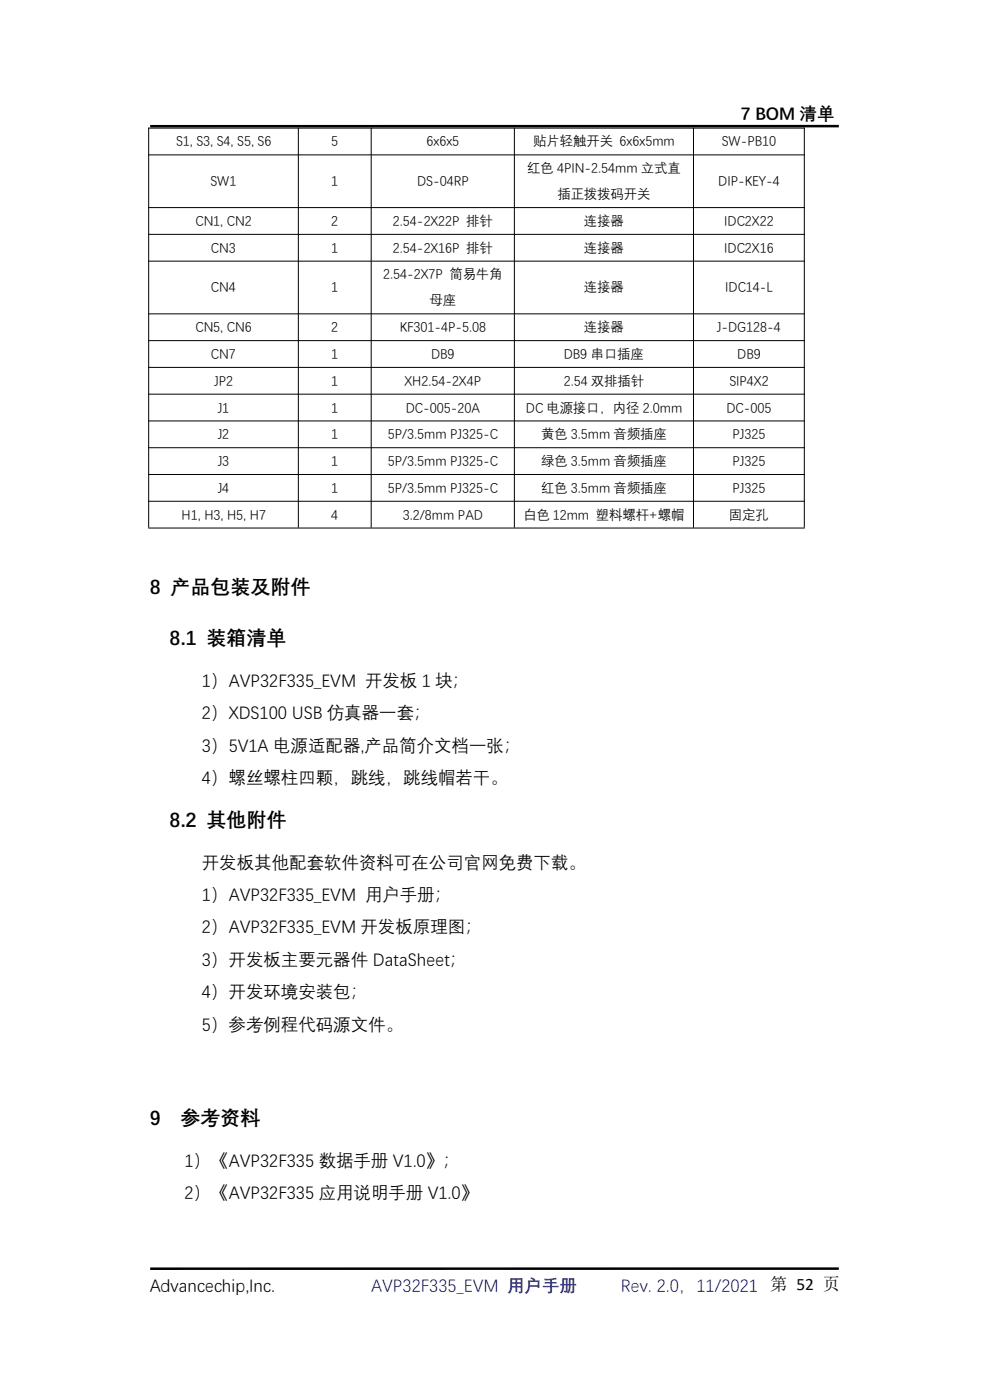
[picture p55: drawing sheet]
<svg xmlns="http://www.w3.org/2000/svg" width="210mm" height="297mm" viewBox="0 0 210 297" stroke-linecap="round" stroke-linejoin="round" font-family="sans-serif">
<defs><g id="words">
<g font-size="4.2">
<text x="31.7" y="125.7">8 产品包装及附件</text>
<text x="36" y="136.7">8.1 装箱清单</text>
<text x="36" y="175.2">8.2 其他附件</text>
<text x="31.7" y="238.5">9</text>
<text x="38.3" y="238.5">参考资料</text>
</g>
<g font-size="3.7">
<text x="157.1" y="25.3">7 BOM 清单</text>
<text x="42.8" y="145.5">1）AVP32F335_EVM 开发板 1 块；</text>
<text x="42.8" y="152.4">2）XDS100 USB 仿真器一套；</text>
<text x="42.8" y="159.3">3）5V1A 电源适配器,产品简介文档一张；</text>
<text x="42.8" y="166.2">4）螺丝螺柱四颗，跳线，跳线帽若干。</text>
<text x="42.8" y="184">开发板其他配套软件资料可在公司官网免费下载。</text>
<text x="42.8" y="190.9">1）AVP32F335_EVM 用户手册；</text>
<text x="42.8" y="197.8">2）AVP32F335_EVM 开发板原理图；</text>
<text x="42.8" y="204.7">3）开发板主要元器件 DataSheet；</text>
<text x="42.8" y="211.6">4）开发环境安装包；</text>
<text x="42.8" y="218.5">5）参考例程代码源文件。</text>
<text x="39.2" y="247.3">1）《AVP32F335 数据手册 V1.0》；</text>
<text x="39.2" y="254.2">2）《AVP32F335 应用说明手册 V1.0》</text>
<text x="31.7" y="273.8">Advancechip,Inc.</text>
<text x="163.4" y="273.7">第 52 页</text>
</g>
<g font-size="3.7" fill="#00f">
<text x="78.7" y="273.8">AVP32F335_EVM 用户手册</text>
<text x="131.7" y="273.8">Rev. 2.0，11/2021</text>
</g>
<g font-size="2.8">
<text x="37.3" y="30.8">S1, S3, S4, S5, S6</text>
<text x="70.3" y="30.8">5</text>
<text x="90.5" y="30.8">6x6x5</text>
<text x="113.1" y="30.8">贴片轻触开关 6x6x5mm</text>
<text x="153.1" y="30.8">SW-PB10</text>
<text x="44.7" y="39.3">SW1</text>
<text x="70.3" y="39.3">1</text>
<text x="88.5" y="39.3">DS-04RP</text>
<text x="111.8" y="36.5">红色 4PIN-2.54mm 立式直</text>
<text x="152.4" y="39.3">DIP-KEY-4</text>
<text x="41.4" y="47.7">CN1, CN2</text>
<text x="70.3" y="47.7">2</text>
<text x="83.4" y="47.7">2.54-2X22P 排针</text>
<text x="118.2" y="42">插正拨拨码开关</text>
<text x="123.9" y="47.7">连接器</text>
<text x="153.6" y="47.7">IDC2X22</text>
<text x="44.7" y="53.4">CN3</text>
<text x="70.3" y="53.4">1</text>
<text x="83.4" y="53.4">2.54-2X16P 排针</text>
<text x="123.9" y="53.4">连接器</text>
<text x="153.6" y="53.4">IDC2X16</text>
<text x="81.3" y="59.1">2.54-2X7P 简易牛角</text>
<text x="44.7" y="61.8">CN4</text>
<text x="70.3" y="61.8">1</text>
<text x="91.1" y="64.6">母座</text>
<text x="123.9" y="61.8">连接器</text>
<text x="153.8" y="61.8">IDC14-L</text>
<text x="41.4" y="70.2">CN5, CN6</text>
<text x="70.3" y="70.2">2</text>
<text x="84.8" y="70.2">KF301-4P-5.08</text>
<text x="123.9" y="70.2">连接器</text>
<text x="152.1" y="70.2">J-DG128-4</text>
<text x="44.7" y="75.9">CN7</text>
<text x="70.3" y="75.9">1</text>
<text x="91.4" y="75.9">DB9</text>
<text x="119.6" y="75.9">DB9 串口插座</text>
<text x="156.4" y="75.9">DB9</text>
<text x="45.4" y="81.6">JP2</text>
<text x="70.3" y="81.6">1</text>
<text x="85.8" y="81.6">XH2.54-2X4P</text>
<text x="119.6" y="81.6">2.54 双排插针</text>
<text x="154.7" y="81.6">SIP4X2</text>
<text x="46.2" y="87.3">J1</text>
<text x="70.3" y="87.3">1</text>
<text x="86.1" y="87.3">DC-005-20A</text>
<text x="111.5" y="87.3">DC 电源接口，内径 2.0mm</text>
<text x="154.1" y="87.3">DC-005</text>
<text x="46.2" y="93">J2</text>
<text x="70.3" y="93">1</text>
<text x="82.3" y="93">5P/3.5mm PJ325-C</text>
<text x="114.8" y="93">黄色 3.5mm 音频插座</text>
<text x="155.4" y="93">PJ325</text>
<text x="46.2" y="98.7">J3</text>
<text x="70.3" y="98.7">1</text>
<text x="82.3" y="98.7">5P/3.5mm PJ325-C</text>
<text x="114.8" y="98.7">绿色 3.5mm 音频插座</text>
<text x="155.4" y="98.7">PJ325</text>
<text x="46.2" y="104.3">J4</text>
<text x="70.3" y="104.3">1</text>
<text x="82.3" y="104.3">5P/3.5mm PJ325-C</text>
<text x="114.8" y="104.3">红色 3.5mm 音频插座</text>
<text x="155.4" y="104.3">PJ325</text>
<text x="38.5" y="110">H1, H3, H5, H7</text>
<text x="70.3" y="110">4</text>
<text x="85.5" y="110">3.2/8mm PAD</text>
<text x="111" y="110">白色 12mm 塑料螺杆+螺帽</text>
<text x="154.6" y="110">固定孔</text>
</g>
</g></defs>
<path d="M31.9 26.5h146v.5h-146zM31.9 268.9h146v.5h-146z" fill="#000"/>
<g fill="none" stroke="#000" stroke-width=".21">
<path d="M31.5 27.2h139.2M31.5 32.9h139.2M31.5 27.1v84.8M63.3 27.1v84.8M78.7 27.1v84.8M109.1 27.1v84.8M147.1 27.1v84.8M170.6 27.1v84.8M31.5 44h139.2M31.5 49.7h139.2M31.5 55.4h139.2M31.5 66.6h139.2"/>
<path d="M31.5 72.3h139.2M31.5 77.9h139.2M31.5 83.6h139.2M31.5 89.3h139.2M31.5 95h139.2M31.5 100.7h139.2M31.5 106.3h139.2M31.5 112h139.2"/>
</g>
<use href="#words"/>
</svg>
